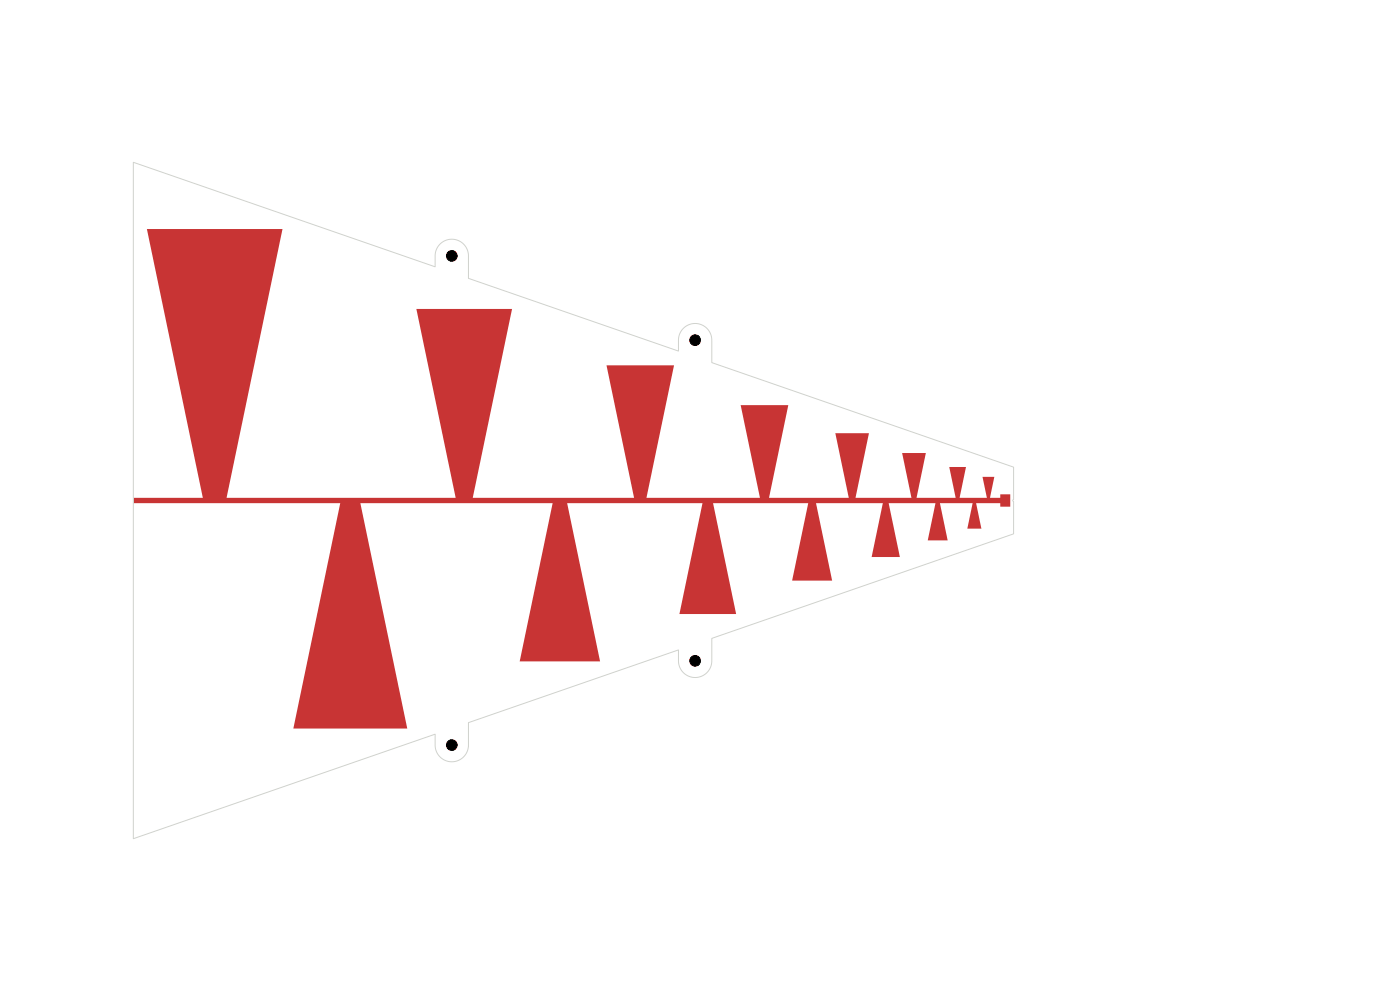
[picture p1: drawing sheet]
<svg xmlns="http://www.w3.org/2000/svg" width="420mm" height="297mm" viewBox="0 0 420 297" stroke-linecap="round" stroke-linejoin="round" font-family="sans-serif">
<path d="M44.1 68.6h40.6l-16.7 80.6h68.7l-11.8-56.6h28.7l-11.8 56.6h48.4l-8.3-39.7h20.3l-8.3 39.7h34.1l-5.8-27.8h14.3l-5.8 27.8h23.9l-4-19.4h10.1l-4.1 19.4h16.8l-2.8-13.4h7.1l-2.8 13.4h11.8l-1.9-9.2h5l-1.9 9.2h8.2l-1.4-6.3h3.6l-1.3 6.3h3.1v-1h3v3.7h-3v-1.1h-7.3l1.6 7.6h-4.2l1.6-7.6h-9.8l2.3 11.2h-6l2.3-11.2h-14l3.4 16.1h-8.5l3.3-16.1h-20l4.8 23.2h-12l4.9-23.2h-28.6l6.9 33.2h-17l6.9-33.2h-40.6l9.9 47.4h-24.1l9.9-47.4h-57.7l14.1 67.5h-34.2l14.1-67.5h-62.1v-1.6h20.9z" fill="#c83434"/>
<path d="M40 48.6l90.5 31.4v-3.3a5 5 0 0 1 5-5 5 5 0 0 1 5 5v6.7l63 21.8v-3.3a5 5 0 0 1 5-5 5 5 0 0 1 5 5v6.8l90.6 31.3v9.8l-.3 .2 .3 .2v9.8l-90.6 31.3v6.8a5 5 0 0 1-5 5 5 5 0 0 1-5-5v-3.3l-63 21.8v6.7a5 5 0 0 1-5 5 5 5 0 0 1-5-5v-3.3l-90.5 31.4z" fill="none" stroke="#d0d2cd" stroke-width=".3"/>
<g fill="#000" stroke="#000" stroke-width=".3">
<circle cx="135.5" cy="76.7" r="1.6"/>
<circle cx="208.5" cy="101.9" r="1.6"/>
<circle cx="208.5" cy="198.1" r="1.6"/>
<circle cx="135.5" cy="223.3" r="1.6"/>
</g>
</svg>
